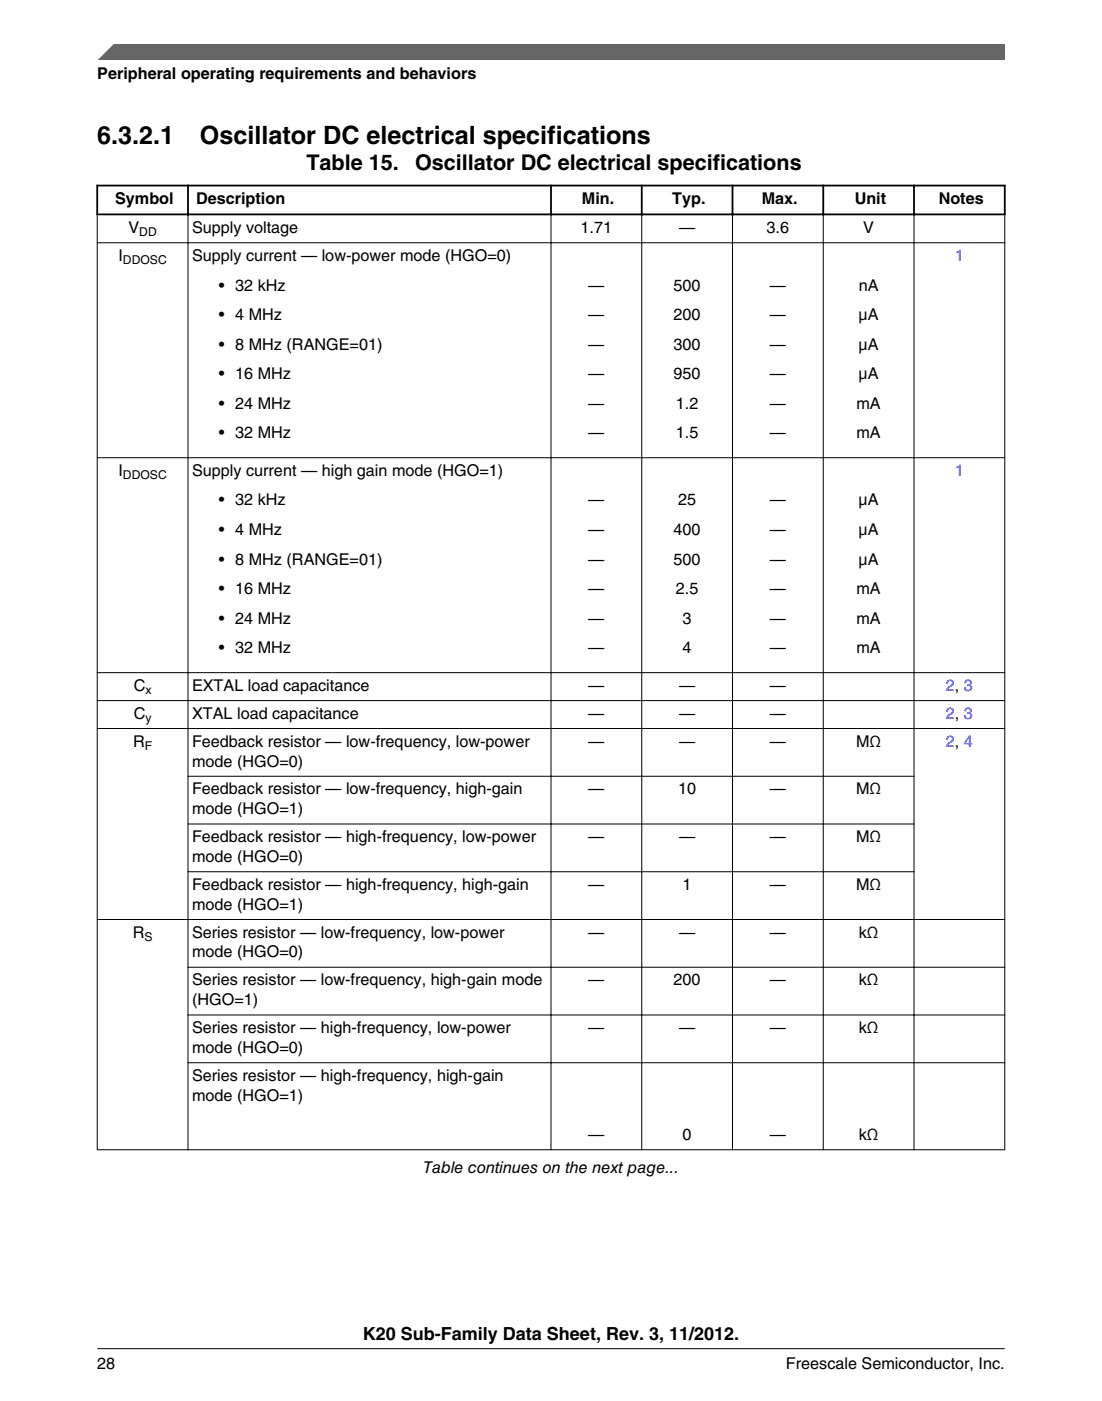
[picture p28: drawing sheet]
<svg xmlns="http://www.w3.org/2000/svg" width="216mm" height="274mm" viewBox="0 0 216 274" stroke-linecap="round" stroke-linejoin="round" font-family="sans-serif">
<defs><g id="words">
<g font-size="4.9">
<text x="19" y="28.3">6.3.2.1</text>
<text x="39.2" y="28.3">Oscillator DC electrical specifications</text>
</g>
<g font-size="4.2">
<text x="60" y="33.2">Table 15.</text>
<text x="81.3" y="33.2">Oscillator DC electrical specifications</text>
</g>
<text font-size="3.5" x="71.1" y="262.3">K20 Sub-Family Data Sheet, Rev. 3, 11/2012.</text>
<g font-size="3.2">
<text x="19" y="15.5">Peripheral operating requirements and behaviors</text>
<text x="22.6" y="40">Symbol</text>
<text x="38.4" y="40">Description</text>
<text x="114" y="40">Min.</text>
<text x="131.7" y="40">Typ.</text>
<text x="149.2" y="40">Max.</text>
<text x="167.4" y="40">Unit</text>
<text x="183.9" y="40">Notes</text>
<text x="25.2" y="45.6">V</text>
<text x="37.6" y="45.6">Supply voltage</text>
<text x="113.8" y="45.6">1.71</text>
<text x="133" y="45.6">—</text>
<text x="150.2" y="45.6">3.6</text>
<text x="169.1" y="45.6">V</text>
<text x="23.2" y="51.1">I</text>
<text x="37.6" y="51.1">Supply current — low-power mode (HGO=0)</text>
<text x="42.9" y="56.9">• 32 kHz</text>
<text x="115.3" y="56.9">—</text>
<text x="132" y="56.9">500</text>
<text x="150.8" y="56.9">—</text>
<text x="168.2" y="56.9">nA</text>
<text x="42.9" y="62.7">• 4 MHz</text>
<text x="115.3" y="62.7">—</text>
<text x="132" y="62.7">200</text>
<text x="150.8" y="62.7">—</text>
<text x="168.2" y="62.7">μA</text>
<text x="42.9" y="68.5">• 8 MHz (RANGE=01)</text>
<text x="115.3" y="68.5">—</text>
<text x="132" y="68.5">300</text>
<text x="150.8" y="68.5">—</text>
<text x="168.2" y="68.5">μA</text>
<text x="42.9" y="74.2">• 16 MHz</text>
<text x="115.3" y="74.2">—</text>
<text x="132" y="74.2">950</text>
<text x="150.8" y="74.2">—</text>
<text x="168.2" y="74.2">μA</text>
<text x="42.9" y="80">• 24 MHz</text>
<text x="115.3" y="80">—</text>
<text x="132.4" y="80">1.2</text>
<text x="150.8" y="80">—</text>
<text x="167.8" y="80">mA</text>
<text x="42.9" y="85.8">• 32 MHz</text>
<text x="115.3" y="85.8">—</text>
<text x="132.4" y="85.8">1.5</text>
<text x="150.8" y="85.8">—</text>
<text x="167.8" y="85.8">mA</text>
<text x="23.2" y="93.2">I</text>
<text x="37.6" y="93.2">Supply current — high gain mode (HGO=1)</text>
<text x="42.9" y="99">• 32 kHz</text>
<text x="115.3" y="99">—</text>
<text x="132.9" y="99">25</text>
<text x="150.8" y="99">—</text>
<text x="168.2" y="99">μA</text>
<text x="42.9" y="104.8">• 4 MHz</text>
<text x="115.3" y="104.8">—</text>
<text x="132" y="104.8">400</text>
<text x="150.8" y="104.8">—</text>
<text x="168.2" y="104.8">μA</text>
<text x="42.9" y="110.5">• 8 MHz (RANGE=01)</text>
<text x="115.3" y="110.5">—</text>
<text x="132" y="110.5">500</text>
<text x="150.8" y="110.5">—</text>
<text x="168.2" y="110.5">μA</text>
<text x="42.9" y="116.3">• 16 MHz</text>
<text x="115.3" y="116.3">—</text>
<text x="132.4" y="116.3">2.5</text>
<text x="150.8" y="116.3">—</text>
<text x="167.8" y="116.3">mA</text>
<text x="42.9" y="122.1">• 24 MHz</text>
<text x="115.3" y="122.1">—</text>
<text x="133.7" y="122.1">3</text>
<text x="150.8" y="122.1">—</text>
<text x="167.8" y="122.1">mA</text>
<text x="42.9" y="127.9">• 32 MHz</text>
<text x="115.3" y="127.9">—</text>
<text x="133.7" y="127.9">4</text>
<text x="150.8" y="127.9">—</text>
<text x="167.8" y="127.9">mA</text>
<text x="26.2" y="135.3">C</text>
<text x="37.6" y="135.3">EXTAL load capacitance</text>
<text x="115.3" y="135.3">—</text>
<text x="133" y="135.3">—</text>
<text x="150.8" y="135.3">—</text>
<text x="26.2" y="140.7">C</text>
<text x="37.6" y="140.7">XTAL load capacitance</text>
<text x="115.3" y="140.7">—</text>
<text x="133" y="140.7">—</text>
<text x="150.8" y="140.7">—</text>
<text x="26.1" y="146.2">R</text>
<text x="37.6" y="146.2">Feedback resistor — low-frequency, low-power</text>
<text x="115.3" y="146.2">—</text>
<text x="133" y="146.2">—</text>
<text x="150.8" y="146.2">—</text>
<text x="167.7" y="146.2">MΩ</text>
<text x="37.6" y="150.1">mode (HGO=0)</text>
<text x="37.6" y="155.6">Feedback resistor — low-frequency, high-gain</text>
<text x="115.3" y="155.6">—</text>
<text x="132.9" y="155.6">10</text>
<text x="150.8" y="155.6">—</text>
<text x="167.7" y="155.6">MΩ</text>
<text x="37.6" y="159.4">mode (HGO=1)</text>
<text x="37.6" y="164.9">Feedback resistor — high-frequency, low-power</text>
<text x="115.3" y="164.9">—</text>
<text x="133" y="164.9">—</text>
<text x="150.8" y="164.9">—</text>
<text x="167.7" y="164.9">MΩ</text>
<text x="37.6" y="168.8">mode (HGO=0)</text>
<text x="37.6" y="174.3">Feedback resistor — high-frequency, high-gain</text>
<text x="37.6" y="178.1">mode (HGO=1)</text>
<text x="115.3" y="174.3">—</text>
<text x="133.7" y="174.3">1</text>
<text x="150.8" y="174.3">—</text>
<text x="167.7" y="174.3">MΩ</text>
<text x="26" y="183.6">R</text>
<text x="37.6" y="183.6">Series resistor — low-frequency, low-power</text>
<text x="115.3" y="183.6">—</text>
<text x="133" y="183.6">—</text>
<text x="150.8" y="183.6">—</text>
<text x="168.2" y="183.6">kΩ</text>
<text x="37.6" y="187.5">mode (HGO=0)</text>
<text x="37.6" y="192.9">Series resistor — low-frequency, high-gain mode</text>
<text x="37.6" y="196.8">(HGO=1)</text>
<text x="115.3" y="192.9">—</text>
<text x="132" y="192.9">200</text>
<text x="150.8" y="192.9">—</text>
<text x="168.2" y="192.9">kΩ</text>
<text x="37.6" y="202.3">Series resistor — high-frequency, low-power</text>
<text x="115.3" y="202.3">—</text>
<text x="133" y="202.3">—</text>
<text x="150.8" y="202.3">—</text>
<text x="168.2" y="202.3">kΩ</text>
<text x="37.6" y="206.2">mode (HGO=0)</text>
<text x="37.6" y="211.6">Series resistor — high-frequency, high-gain</text>
<text x="37.6" y="215.5">mode (HGO=1)</text>
<text x="115.3" y="223.2">—</text>
<text x="133.7" y="223.2">0</text>
<text x="150.8" y="223.2">—</text>
<text x="168.2" y="223.2">kΩ</text>
<text x="82.9" y="229.7">Table continues on the next page...</text>
<text x="19.1" y="268">28</text>
<text x="154" y="268">Freescale Semiconductor, Inc.</text>
</g>
<g font-size="3.2" fill="#00f">
<text x="187.1" y="51.1">1</text>
<text x="187.1" y="93.2">1</text>
<text x="185.3" y="135.3">2, 3</text>
<text x="185.3" y="140.7">2, 3</text>
<text x="185.3" y="146.2">2, 4</text>
</g>
<g font-size="2.4">
<text x="27.3" y="46.3">DD</text>
<text x="24.1" y="51.7">DDOSC</text>
<text x="24.1" y="93.8">DDOSC</text>
<text x="28.5" y="135.9">x</text>
<text x="28.5" y="141.4">y</text>
<text x="28.4" y="146.8">F</text>
<text x="28.3" y="184.2">S</text>
</g>
</g></defs>
<path d="M18.9 36.3h178.1M19 36.2v6M36.8 36.2v6M107.9 36.2v6M125.7 36.2v6M143.5 36.2v6M161.3 36.2v6M179.1 36.2v6M196.8 36.2v6M18.9 42h178.1" fill="none" stroke="#000" stroke-width=".35"/>
<g fill="none" stroke="#000" stroke-width=".2">
<path d="M19 47.5h177.9M19 42.1v183.1M36.8 41.8v183.4M107.9 41.8v183.4M125.7 41.8v183.4M143.5 41.8v183.4M161.3 41.8v183.4M179.1 41.8v183.4M196.8 42.1v183.1M19 89.6h177.9M19 131.7h177.9M19 137.2h177.9"/>
<path d="M19 142.6h177.9M36.7 152h142.5M36.7 161.3h142.5M36.7 170.7h142.5M19 180h177.9M36.7 189.4h160.2M36.7 198.7h160.2M36.7 208.1h160.2M196.9 225.1h-177.9"/>
</g>
<path d="M19 11.7l5.7-3.1 172.2 .1v3z" fill="#666"/>
<path d="M22.5 8.6l-3.1 3.1" fill="none" stroke="#666" stroke-width=".28"/>
<path d="M19 264.1h177.8" fill="none" stroke="#000" stroke-width=".2"/>
<use href="#words"/>
</svg>
